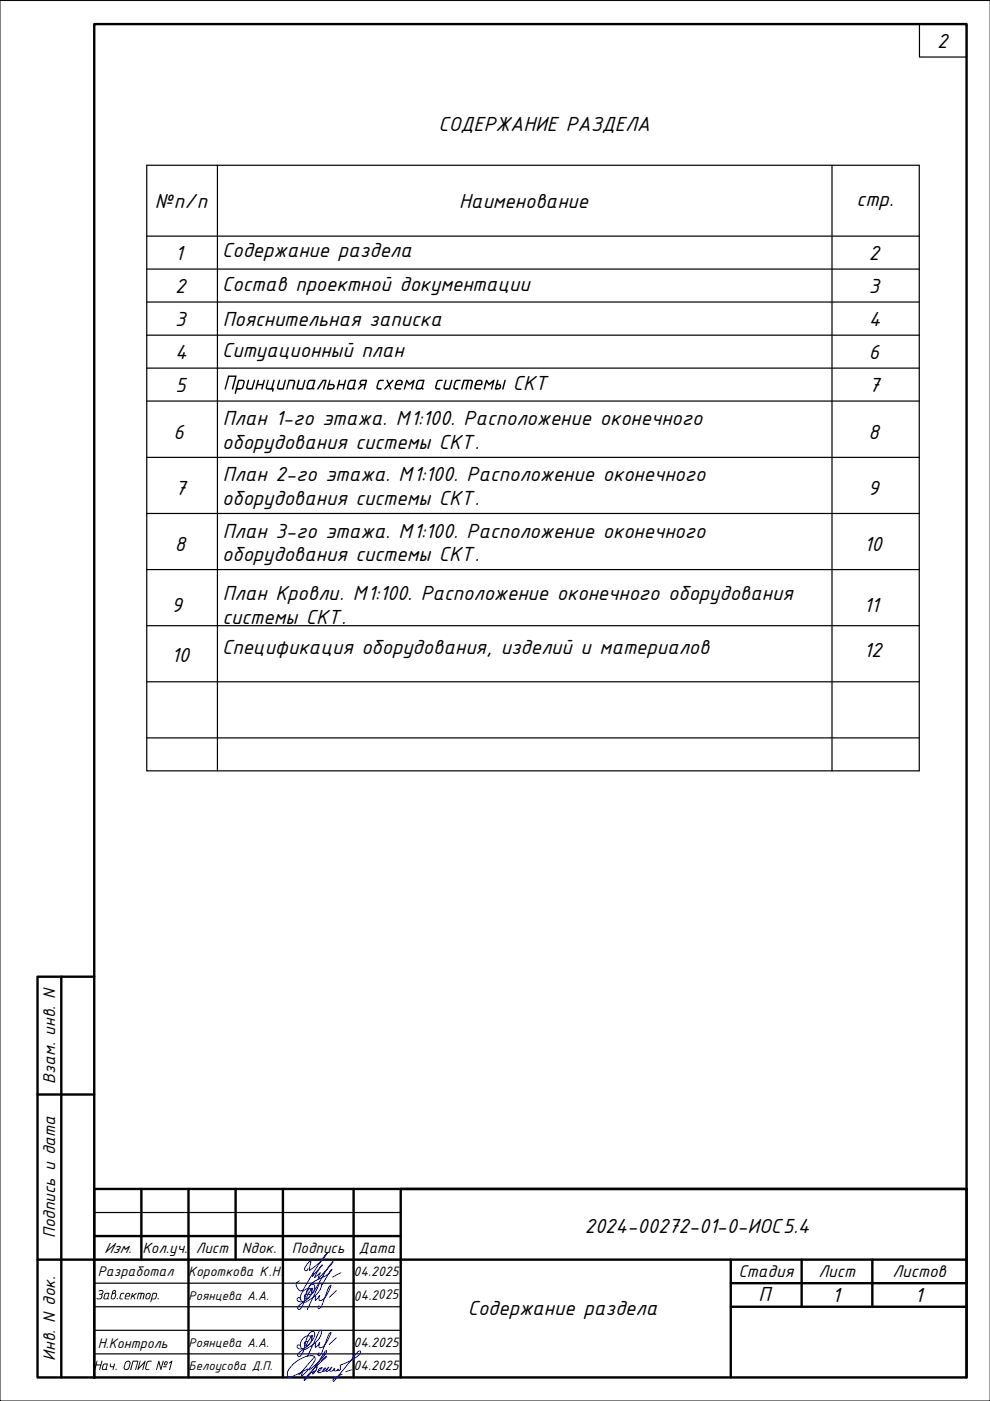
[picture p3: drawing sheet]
<svg xmlns="http://www.w3.org/2000/svg" width="210mm" height="297mm" viewBox="0 0 210 297" stroke-linecap="round" stroke-linejoin="round" font-family="sans-serif">
<defs><g id="words">
<g font-size="4.7">
<text x="198.7" y="10.1">2</text>
<text x="93" y="27.8">СОДЕРЖАНИЕ РАЗДЕЛА</text>
<text x="32.8" y="44">№п/п</text>
<text x="97.4" y="44">Наименование</text>
<text x="181.6" y="43.6">стр.</text>
<text x="37.1" y="55.1">1</text>
<text x="47.1" y="54.6">Содержание раздела</text>
<text x="184.2" y="55.1">2</text>
<text x="37.2" y="62">2</text>
<text x="47.1" y="61.6">Состав проектной документации</text>
<text x="184.2" y="62">3</text>
<text x="37.2" y="69.1">3</text>
<text x="47.2" y="69">Пояснительная записка</text>
<text x="184.2" y="69.1">4</text>
<text x="37.2" y="76.1">4</text>
<text x="47.1" y="75.6">Ситуационный план</text>
<text x="184.2" y="76.1">6</text>
<text x="37.2" y="83">5</text>
<text x="47.2" y="82.6">Принципиальная схема системы</text>
<text x="108.7" y="82.6">СКТ</text>
<text x="184.2" y="83">7</text>
<text x="36.8" y="93.1">6</text>
<text x="47.1" y="95.2">оборудования системы СКТ.</text>
<text x="47.2" y="90.2">План 1-го этажа. М1:100. Расположение оконечного</text>
<text x="184.2" y="93.1">8</text>
<text x="37.1" y="105">7</text>
<text x="47.1" y="107.1">оборудования системы СКТ.</text>
<text x="47.2" y="102.1">План 2-го этажа. М1:100. Расположение оконечного</text>
<text x="184.1" y="105">9</text>
<text x="47.2" y="114">План 3-го этажа. М1:100. Расположение оконечного</text>
<text x="37" y="116.9">8</text>
<text x="47.1" y="119">оборудования системы СКТ.</text>
<text x="183.2" y="116.9">10</text>
<text x="36.4" y="129.8">9</text>
<text x="47.2" y="127.3">План Кровли. М1:100. Расположение оконечного оборудования</text>
<text x="183.2" y="129.8">11</text>
<text x="47.2" y="132.3">системы СКТ.</text>
<text x="36.4" y="140.4">10</text>
<text x="47.1" y="138.8">Спецификация оборудования, изделий и материалов</text>
<text x="183.2" y="139.2">12</text>
<text x="124" y="261.5">2024-00272-01-0-ИОС5.4</text>
<text x="160.8" y="275.9">П</text>
<text x="99.2" y="278.8">Содержание раздела</text>
<text x="176.5" y="276.1">1</text>
<text x="194" y="276.1">1</text>
</g>
<g font-size="3.9">
<text x="11.7" y="229.8" transform="rotate(-90 11.7 229.8)">Взам. инв. N</text>
<text x="11.7" y="262.5" transform="rotate(-90 11.7 262.5)">Подпись и дата</text>
<text x="156.5" y="270.8">Стадия</text>
<text x="173.5" y="270.8">Лист</text>
<text x="189.2" y="270.8">Листов</text>
<text x="11.7" y="288.5" transform="rotate(-90 11.7 288.5)">Инв. N док.</text>
</g>
<g font-size="3.4">
<text x="22.1" y="265.7">Изм.</text>
<text x="30.2" y="265.7">Кол.уч. Лист</text>
<text x="51.3" y="265.7">Nдок.</text>
<text x="61.9" y="265.7">Подпись</text>
<text x="76.1" y="265.7">Дата</text>
</g>
<g font-size="3.2">
<text x="20.7" y="270.6">Разработал</text>
<text x="20.7" y="285.8">Н.Контроль</text>
</g>
<g font-size="3.1">
<text x="20.2" y="275.5">Зав .сектор</text>
<text x="33.2" y="275.5">.</text>
<text x="39.9" y="270.6">Короткова К.Н.</text>
<text x="75" y="270.5">04.2025</text>
<text x="75" y="275.8" transform="rotate(-3 75 275.8)">04.2025</text>
<text x="75" y="285.5">04.2025</text>
<text x="19.8" y="290.5">Нач . ОПИС</text>
<text x="32.9" y="290.5">№1</text>
<text x="75" y="290.5">04.2025</text>
</g>
<g font-size="2.9">
<text x="40" y="275.5">Роянцева А.А.</text>
<text x="40" y="285.5">Роянцева А.А.</text>
<text x="40" y="290.5">Белоусова Д.П.</text>
</g>
</g></defs>
<!-- layer: 0 -->
<g fill="none" stroke="#000" stroke-width=".51">
<path d="M20 5.1h184.9v286.9h-184.9zM13 207.1v84.9M20 207.1h-12v84.9h12M8 232.1h12M30 252.1v15M40 252.1v39.9M50 252.1v15M60 252.1v39.9M75 252.1v39.9M204.9 252.1h-119.9v39.9M8 267.1h196.9M20 262.1h65"/>
<path d="M154.9 277.1h50M154.9 267.1v24.9M154.9 272.1h50M170 267.1v10M185 267.1v10M20 292v-39.9h184.9v39.9"/>
</g>
<g fill="none" stroke="#000" stroke-width=".25">
<path d="M194.9 5.1h10v7h-10zM31.1 35h163.8v128.4h-163.8zM46.1 35v128.4M176.4 35v128.4M31.1 50.1h163.8M31.1 57.1h163.8M31.1 64h163.8M31.1 71.1h163.8M31.1 78h163.8M31.1 85h163.8M31.1 97h163.8M31.1 108.9h163.8"/>
<path d="M31.1 120.8h163.8M31.1 132.7h163.8M31.1 144.6h163.8M31.1 156.4h163.8M20 257.1h65M20 267.1h65M20 272.1h65M20 277.1h65M20 282.1h65M20 287h65"/>
</g>
<path d="M0 .1h209.9v296.9h-209.9z" fill="none" stroke="#000" stroke-width=".21"/>
<path d="M20 252.1h184.9" fill="none" stroke="#000" stroke-width=".34"/>
<g fill="#000">
<path d="M81.9 80.6l.3-.1 .3 .8 .8-.8 .2 .1-.9 1 .4 .8-.1 .2-.5-.8-.7 .8-.3-.1 .9-1zM86.1 80.5h.3l.4 .8 1.1-.8-.5 2.1h-.2v-.2l.3-1.3-.8 .6-.4-.7-.4 1.5h-.3zM92.7 80.7l.3-.2 .9 .1-.1 .2-.9 .1-.4 1.3 .8 .1 .1 .2-.2 .1h-.6a.45 .45 0 0 1-.4-.6zM94.4 80.6l.2-.1 .1 .1-.4 1.4 .1 .3h.8l.4-1.7 .1-.1 .2 .1-.5 1.9-1 .1a.45 .45 0 0 1-.4-.6zM96.5 80.8l.4-.3h.7l.1 .1-.1 .2-.9 .1-.3 1.3 .8 .1v.2l-.7 .1a.45 .45 0 0 1-.4-.6zM98.3 80.5h1.6l.3 .2 .1 .4-.4 1.5-.3-.1 .4-1.4-.1-.3h-.5l-.6 1.8-.1-.2 .4-1.6h-.6l-.5 1.7h-.3zM103 80.5l.3 .1 .4 .7 .9-.8 .3 .1-.6 2-.2-.1 .3-1.4-.8 .6-.4-.7-.4 1.5-.1 .1-.2-.1zM29.3 274.1h1.1l.2 .2-.2 1.2-.2-.1 .3-.9-.1-.2h-.3l-.3 1.2-.2-.1 .3-1.1h-.4l-.3 1.2h-.2zM29.6 288.5l.2 .1-.3 1.3 1.2-1.4h.2l-.5 2-.2-.1 .3-1.3-1.2 1.4-.2-.1zM31.2 288.7l.3-.2h.7l-.1 .2-.8 .1-.4 1.3 .3 .2h.5v.2h-.7l-.2-.3z"/>
<path d="M84.3 80.9l-.2 .5h.9l.1-.1a.43 .43 0 0 0-.3-.5 .43 .43 0 0 0-.5 .1zM84 80.8l.6-.3h.4l.3 .3 .1 .3-.1 .6h-1.3l-.1 .3 .1 .3h1v.3h-.9l-.4-.2-.1-.3z"/>
<path d="M88.8 80.8l-.4 1.3 .1 .2 .8-.1 .4-1.4zM88.5 80.7l.4-.2h1.1l-.4 1.8a.19 .19 0 0 1 .2 .2 .19 .19 0 0 1-.3 .1l-.1-.1-.9 .1a.45 .45 0 0 1-.4-.6z"/>
<path d="M101.3 80.9l-.3 .5h1a.43 .43 0 0 0-.1-.6 .43 .43 0 0 0-.6 .1zM100.9 80.8l.4-.3h.6a.6 .6 0 0 1 .4 .8l-.1 .4h-1.2l-.1 .6 1.1 .1-.1 .2h-.9l-.5-.4z"/>
<path d="M105.5 80.5l.2 .1-.2 .8h.3a.63 .63 0 0 1 .4 .7 .63 .63 0 0 1-.7 .5l-.6-.1zM105.4 81.7l-.2 .6h.5a.3 .3 0 0 0 .3-.3 .3 .3 0 0 0-.3-.3zM107 80.5h.2v.2l-.4 1.8-.2 .1-.1-.2z"/>
<path d="M31.1 274.2l.5-.1 .4 .2-.2 1-.6 .2a.38 .38 0 0 1-.4-.5zM31.3 274.3l-.3 .7a.3 .3 0 0 0 .3 .3 .3 .3 0 0 0 .3-.3l.2-.4a.28 .28 0 0 0-.2-.3 .28 .28 0 0 0-.3 0z"/>
<path d="M32.3 274.2l.8-.1 .2 .4-.3 .9-.8 .1-.3 .6zM32.5 274.3l-.2 1h.6l.2-.8-.1-.2z"/>
</g>
<!-- layer: Layer 2 -->
<g fill="none" stroke="#00f" stroke-width=".21">
<path d="M65 275.1l.2-.5-.2-.2a.47 .47 0 0 0-.5 .4 .47 .47 0 0 0 .5 .5 1.58 1.58 0 0 0 1-1.7 1.11 1.11 0 0 0-1.8 .2 1.43 1.43 0 0 0 .1 2.3 5.4 5.4 0 0 0 3.6-2.7l.3-1v-.3l-.2-.1-.4 .3-2.4 5.4M65.3 268.9l-.3 .5-.4-.1a2.27 2.27 0 0 1 1.4-2.1l-.4 1.6 .1 .6 2-1.7 1-1 .7-1a65.2 65.2 0 0 0-5.2 7.8 .53 .53 0 0 1-.9 0 1.02 1.02 0 0 1-.5-1.1 1.02 1.02 0 0 1 .7-.8M65.3 275.2a1.6 1.6 0 0 1-2.3 .5 .4 .4 0 0 1 .3-.6 .4 .4 0 0 1 .5 .5M66.2 274.1a9.2 9.2 0 0 1-2.7 2.6l-.3 .3a.36 .36 0 0 0 .1 .6 .36 .36 0 0 0 .5-.2l.6-1.1 .6-2.5a2.18 2.18 0 0 1 1.3-1.5 .73 .73 0 0 1 .3 1.2l-.3 .6h-.3l.3-1-.4 .4 .1-.4-.7 1.4M66.5 269.7l-.3 1 2.2-2.5-1.1 1.4-.6 1.3 1.2-1.1-.4 1.2 3.2-3.5-.3 .1-1.4 2-2.4 4.1a1.24 1.24 0 0 1-1.1 .8 1.45 1.45 0 0 1 .2-1.9 7.4 7.4 0 0 1 3.3-2.1l1-.8 .4-.6-.3 .3-1.8 3M67 274.8l-.2 .9 .7-.6 .3-.5-.2 .5 .1 .6a1.89 1.89 0 0 0 1.7-1.3l.8-1.9-.4 .2-.2 .5-1.2 3.3-.7 .9-.3-.2 .2-.4M71.3 273.6l-1.5 1.5M72.3 269.9l-1.8 .9M65 285.1l.2-.4-.2-.3a.47 .47 0 0 0-.5 .4 .47 .47 0 0 0 .5 .5 1.58 1.58 0 0 0 1-1.7 1.36 1.36 0 0 0-2.2 .8 1.2 1.2 0 0 0 .5 1.7 5.8 5.8 0 0 0 3.8-3.2l.1-.8-.2-.1-.4 .3-2.4 5.3M65.3 285.2a1.54 1.54 0 0 1-2.3 .5v-.4a.41 .41 0 0 1 .5-.1 .41 .41 0 0 1 .3 .4M66.2 284.1a9.2 9.2 0 0 1-2.7 2.6 .49 .49 0 0 0-.4 .5 .49 .49 0 0 0 .3 .4 2.03 2.03 0 0 0 1.1-1.8l.5-2.1a1.66 1.66 0 0 1 1.3-1.4h.2a1.34 1.34 0 0 1-.5 1.9l.3-1.1-.4 .4 .1-.3-.7 1.3M66.7 287.6l-3.3 3.9 .7-.6-.1 .8a9.5 9.5 0 0 0 2.5-2.8 .8 .8 0 0 0 .3-1 .8 .8 0 0 0-.8-.5 5.8 5.8 0 0 0-5.1 3.8l.1 .4a.72 .72 0 0 0 1.1 .2l3.1-1.6"/>
<path d="M66.9 290l.4-.2-.4 .8-.6 .7v-.3l.8-.5M67 284.8l-.2 .9 .7-.6 .3-.5-.2 .5 .1 .6a1.69 1.69 0 0 0 1.7-1.3l.8-1.9-.4 .2-.2 .5-1.4 3.7-.6 .6-.2-.3 .2-.4M67.4 290.8a1.34 1.34 0 0 0 .9-.9 .89 .89 0 0 0-.8 1.1l.7-.1 .8-.8a.41 .41 0 0 0-.5 .1 .41 .41 0 0 0 .2 .6l.6-.4 .4-.6a1.06 1.06 0 0 0-.5 1l.4-.1 .8-.9-.4 .5-.1 .3 .2 .1a.95 .95 0 0 0 .9-.6l-.3 .3a.5 .5 0 0 0 .6 .3 .5 .5 0 0 0 .4-.4v.3l.3-.1a1.02 1.02 0 0 0 .1-1.1l1.9-.7 1.7-1.1a1.22 1.22 0 0 0 .8-1.1l-.7 .1-5.1 6.3-.1-.3a1.72 1.72 0 0 1 1.2-.9l.7-.3M68.1 288.6l.6-.7 .6-.4-.2 .4-3.8 3.6-.8 1.2a19.1 19.1 0 0 0 3.5-4.7l.8-1.3 .5-.3-.4 .7a13.2 13.2 0 0 1-3.3 3.4M71.3 283.6l-1.5 1.5M74.5 290.4l-1.2 .4"/>
</g>
<use href="#words"/>
</svg>
